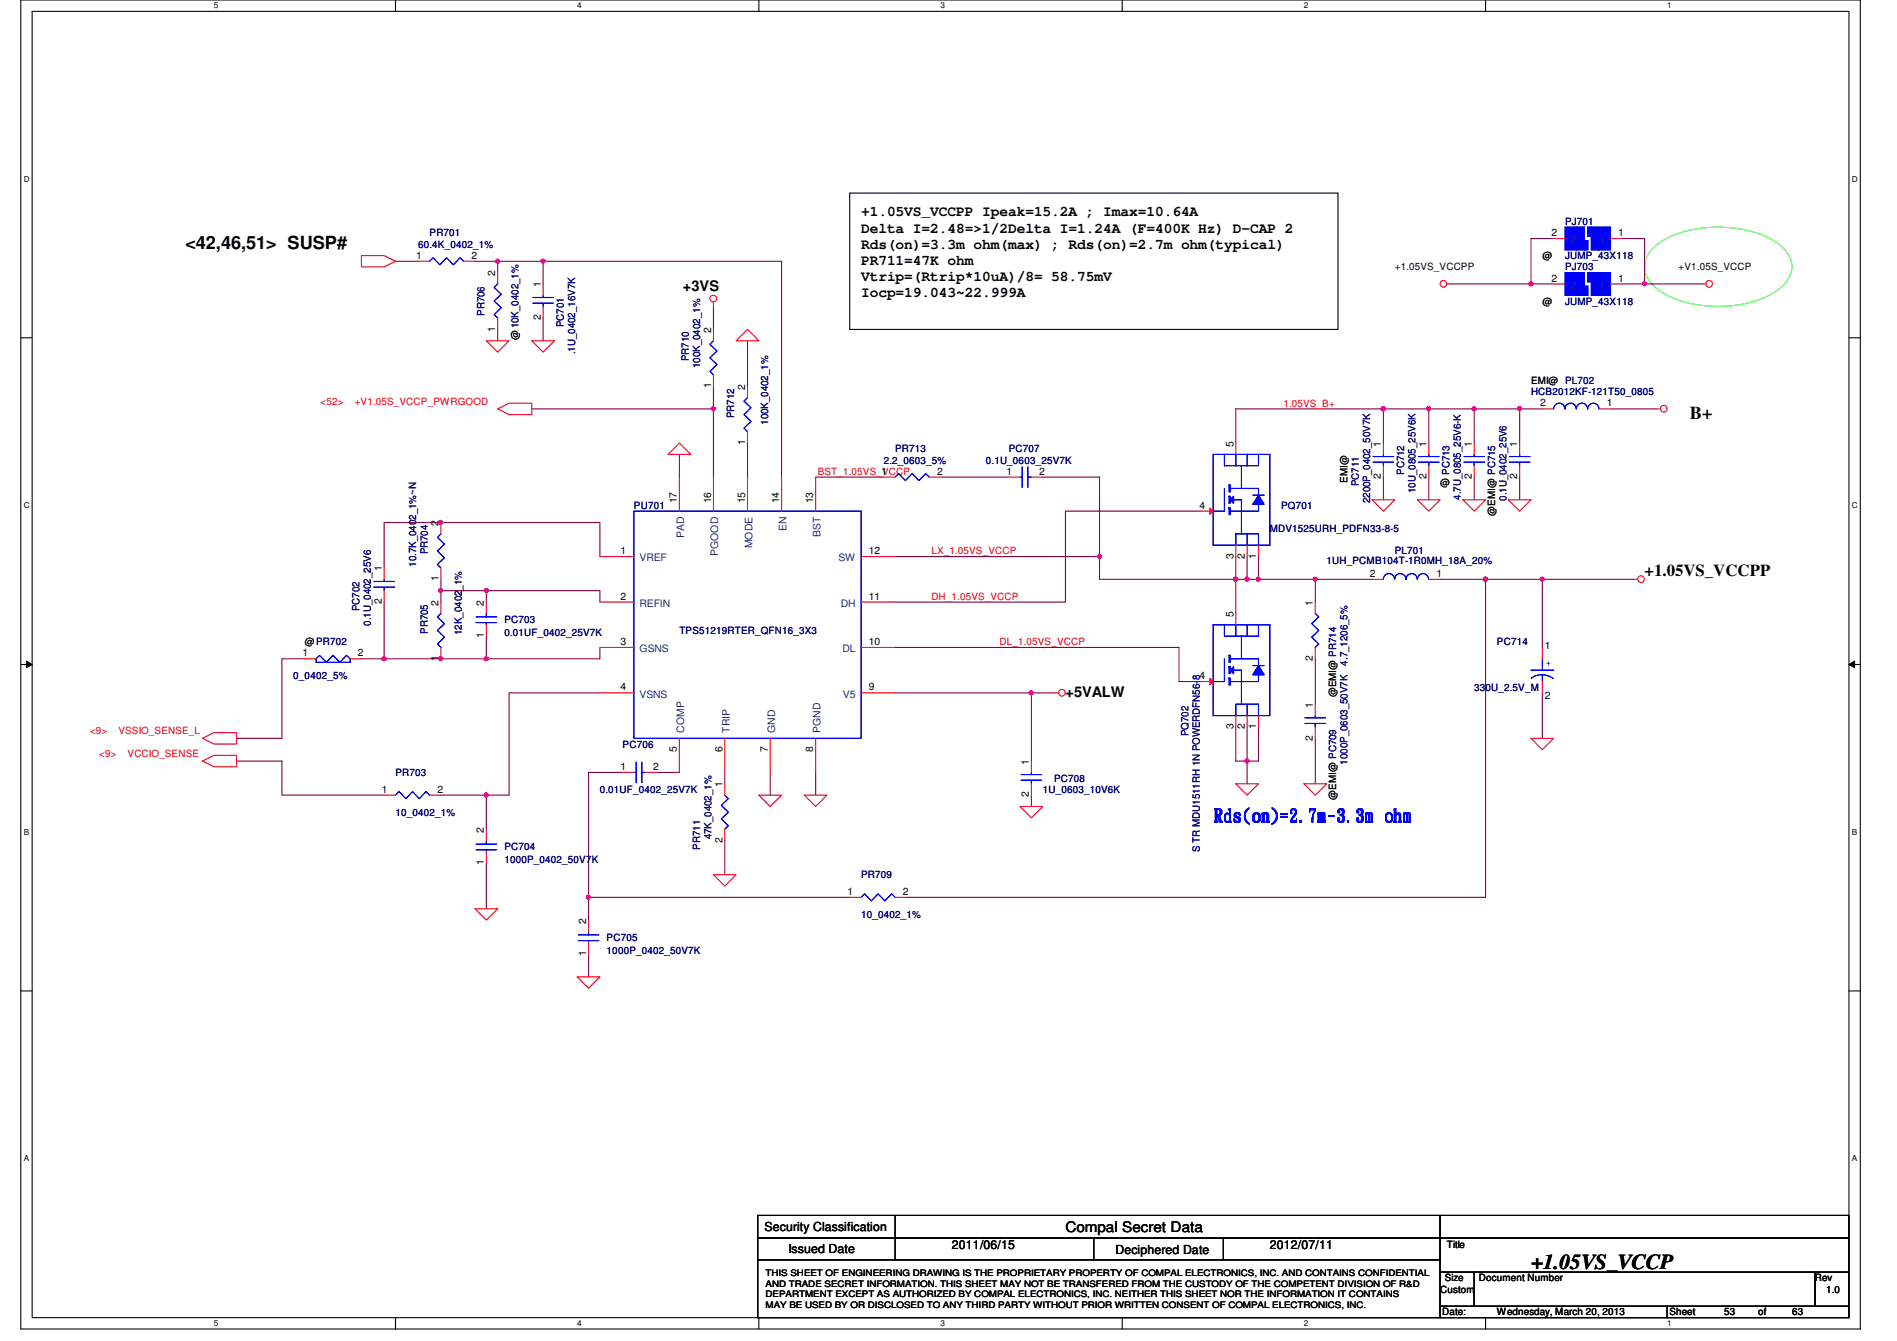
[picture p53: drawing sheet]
<svg xmlns="http://www.w3.org/2000/svg" width="297mm" height="210mm" viewBox="0 0 297 210" stroke-linecap="round" stroke-linejoin="round" font-family="sans-serif">
<defs><g id="words">
<text font-size="3.3" x="239.7" y="198.6">+1.05VS_VCCP</text>
<g font-size="2.8">
<text x="29" y="38.9">&lt;42,46,51&gt; SUSP#</text>
<text x="264.6" y="65.5">B+</text>
</g>
<text font-size="2.8" fill="#00f" x="190" y="128.5">Rds(on)=2.7m-3.3m ohm</text>
<text font-size="2.6" x="257.5" y="90.2">+1.05VS_VCCPP</text>
<g font-size="2.3">
<text x="134.8" y="33.9">+1.05VS_VCCPP Ipeak=15.2A ; Imax=10.64A</text>
<text x="134.8" y="36.4">Delta I=2.48=&gt;1/2Delta I=1.24A (F=400K Hz) D-CAP 2</text>
<text x="134.8" y="38.9">Rds(on)=3.3m ohm(max) ; Rds(on)=2.7m ohm(typical)</text>
<text x="134.8" y="41.5">PR711=47K ohm</text>
<text x="106.9" y="45.5">+3VS</text>
<text x="134.8" y="44">Vtrip=(Rtrip*10uA)/8= 58.75mV</text>
<text x="134.8" y="46.6">Iocp=19.043~22.999A</text>
<text x="166.8" y="109.1">+5VALW</text>
<text x="166.8" y="192.9">Compal Secret Data</text>
</g>
<g font-size="1.9">
<text x="119.7" y="192.7">Security Classification</text>
<text x="123.4" y="196.1">Issued Date</text>
<text x="149.1" y="195.6">2011/06/15</text>
<text x="174.7" y="196.3">Deciphered Date</text>
<text x="198.8" y="195.6">2012/07/11</text>
</g>
<g font-size="1.6" fill="#000080">
<text x="245.1" y="35.2">PJ701</text>
<text x="65.5" y="38.8">60.4K_0402_1%</text>
<text x="67.3" y="37">PR701</text>
<text x="245.1" y="40.6">JUMP_43X118</text>
<text x="245.1" y="42.3">PJ703</text>
<text x="245.1" y="47.7">JUMP_43X118</text>
<text x="75.9" y="49.4" transform="rotate(-90 75.9 49.4)">PR706</text>
<text x="88.3" y="51.2" transform="rotate(-90 88.3 51.2)">PC701</text>
<text x="90.1" y="55.5" transform="rotate(-90 90.1 55.5)">.1U_0402_16V7K</text>
<text x="107.9" y="56.6" transform="rotate(-90 107.9 56.6)">PR710</text>
<text x="109.6" y="57.6" transform="rotate(-90 109.6 57.6)">100K_0402_1%</text>
<text x="115" y="65.4" transform="rotate(-90 115 65.4)">PR712</text>
<text x="239.7" y="61.9">HCB2012KF-121T50_0805</text>
<text x="120.3" y="66.5" transform="rotate(-90 120.3 66.5)">100K_0402_1%</text>
<text x="140.2" y="70.8">PR713</text>
<text x="157.9" y="70.8">PC707</text>
<text x="138.4" y="72.6">2.2_0603_5%</text>
<text x="154.4" y="72.6">0.1U_0603_25V7K</text>
<text x="212.8" y="76.1" transform="rotate(-90 212.8 76.1)">PC711</text>
<text x="219.9" y="74.3" transform="rotate(-90 219.9 74.3)">PC712</text>
<text x="221.7" y="77.2" transform="rotate(-90 221.7 77.2)">10U_0805_25V6K</text>
<text x="227" y="74.3" transform="rotate(-90 227 74.3)">PC713</text>
<text x="99.3" y="79.7">PU701</text>
<text x="198.8" y="83.2">MDV1525URH_PDFN33-8-5</text>
<text x="200.6" y="79.7">PQ701</text>
<text x="214.5" y="78.8" transform="rotate(-90 214.5 78.8)">2200P_0402_50V7K</text>
<text x="228.8" y="78.2" transform="rotate(-90 228.8 78.2)">4.7U_0805_25V6-K</text>
<text x="235.9" y="78.4" transform="rotate(-90 235.9 78.4)">0.1U_0402_25V6</text>
<text x="65.2" y="88.7" transform="rotate(-90 65.2 88.7)">10.7K_0402_1%~N</text>
<text x="67" y="86.8" transform="rotate(-90 67 86.8)">PR704</text>
<text x="207.7" y="88.2">1UH_PCMB104T-1R0MH_18A_20%</text>
<text x="218.4" y="86.8">PL701</text>
<text x="56.3" y="95.7" transform="rotate(-90 56.3 95.7)">PC702</text>
<text x="58.1" y="98" transform="rotate(-90 58.1 98)">0.1U_0402_25V6</text>
<text x="67" y="99.2" transform="rotate(-90 67 99.2)">PR705</text>
<text x="72.3" y="99.4" transform="rotate(-90 72.3 99.4)">12K_0402_1%</text>
<text x="79" y="97.5">PC703</text>
<text x="79" y="99.6">0.01UF_0402_25V7K</text>
<text x="106.4" y="99.2">TPS51219RTER_QFN16_3X3</text>
<text x="234.4" y="101">PC714</text>
<text x="45.9" y="106.3">0_0402_5%</text>
<text x="211" y="104.2" transform="rotate(-90 211 104.2)">4.7_1206_5%</text>
<text x="230.8" y="108.1">330U_2.5V_M</text>
<text x="97.5" y="117">PC706</text>
<text x="186.1" y="115.2" transform="rotate(-90 186.1 115.2)">PQ702</text>
<text x="211" y="119.7" transform="rotate(-90 211 119.7)">1000P_0603_50V7K</text>
<text x="61.9" y="121.5">PR703</text>
<text x="93.9" y="124.1">0.01UF_0402_25V7K</text>
<text x="163.3" y="124.1">1U_0603_10V6K</text>
<text x="165.1" y="122.3">PC708</text>
<text x="61.9" y="127.7">10_0402_1%</text>
<text x="111.4" y="131.4" transform="rotate(-90 111.4 131.4)">47K_0402_1%</text>
<text x="79" y="133">PC704</text>
<text x="79" y="135.1">1000P_0402_50V7K</text>
<text x="109.6" y="133" transform="rotate(-90 109.6 133)">PR711</text>
<text x="134.8" y="137.5">PR709</text>
<text x="187.9" y="133.3" transform="rotate(-90 187.9 133.3)">S TR MDU1511RH 1N POWERDFN56-8</text>
<text x="134.8" y="143.7">10_0402_1%</text>
<text x="95" y="147.2">PC705</text>
<text x="95" y="149.4">1000P_0402_50V7K</text>
</g>
<g font-size="1.6">
<text x="65.1" y="40.5">1</text>
<text x="73.8" y="40.5">2</text>
<text x="241.5" y="40.6">@</text>
<text x="242.9" y="37">2</text>
<text x="253.4" y="37">1</text>
<text x="77.6" y="43.2" transform="rotate(-90 77.6 43.2)">2</text>
<text x="84.7" y="45" transform="rotate(-90 84.7 45)">1</text>
<text x="218.4" y="42.3">+1.05VS_VCCPP</text>
<text x="241.5" y="47.7">@</text>
<text x="242.9" y="44.1">2</text>
<text x="253.4" y="44.1">1</text>
<text x="262.8" y="42.3">+V1.05S_VCCP</text>
<text x="77.6" y="51.9" transform="rotate(-90 77.6 51.9)">1</text>
<text x="81.2" y="53.2" transform="rotate(-90 81.2 53.2)">@10K_0402_1%</text>
<text x="84.7" y="50.1" transform="rotate(-90 84.7 50.1)">2</text>
<text x="111.3" y="52.1" transform="rotate(-90 111.3 52.1)">2</text>
<text x="111.3" y="60.8" transform="rotate(-90 111.3 60.8)">1</text>
<text x="116.7" y="61" transform="rotate(-90 116.7 61)">2</text>
<text x="239.7" y="60.1">EMI@ PL702</text>
<text x="241.2" y="63.6">2</text>
<text x="251.6" y="63.6">1</text>
<text x="116.7" y="69.7" transform="rotate(-90 116.7 69.7)">1</text>
<text x="193.1" y="69.9" transform="rotate(-90 193.1 69.9)">5</text>
<text x="216.2" y="69.9" transform="rotate(-90 216.2 69.9)">1</text>
<text x="223.3" y="69.9" transform="rotate(-90 223.3 69.9)">1</text>
<text x="230.5" y="69.9" transform="rotate(-90 230.5 69.9)">1</text>
<text x="237.6" y="69.9" transform="rotate(-90 237.6 69.9)">1</text>
<text x="138" y="74.3">1</text>
<text x="146.7" y="74.3">2</text>
<text x="157.6" y="74.3">1</text>
<text x="162.7" y="74.3">2</text>
<text x="211" y="75.6" transform="rotate(-90 211 75.6)">EMI@</text>
<text x="216.2" y="75" transform="rotate(-90 216.2 75)">2</text>
<text x="223.3" y="75" transform="rotate(-90 223.3 75)">2</text>
<text x="225.5" y="76.1">@</text>
<text x="230.5" y="75" transform="rotate(-90 230.5 75)">2</text>
<text x="237.6" y="75" transform="rotate(-90 237.6 75)">2</text>
<text x="68.7" y="82.3" transform="rotate(-90 68.7 82.3)">2</text>
<text x="106" y="78.8" transform="rotate(-90 106 78.8)">17</text>
<text x="111.3" y="78.8" transform="rotate(-90 111.3 78.8)">16</text>
<text x="116.7" y="78.8" transform="rotate(-90 116.7 78.8)">15</text>
<text x="122" y="78.8" transform="rotate(-90 122 78.8)">14</text>
<text x="127.3" y="78.8" transform="rotate(-90 127.3 78.8)">13</text>
<text x="187.8" y="79.6">4</text>
<text x="234.1" y="80.7" transform="rotate(-90 234.1 80.7)">@EMI@ PC715</text>
<text x="59.8" y="89.5" transform="rotate(-90 59.8 89.5)">1</text>
<text x="97.2" y="86.7">1</text>
<text x="136.1" y="86.7">12</text>
<text x="193.1" y="87.5" transform="rotate(-90 193.1 87.5)">3</text>
<text x="194.9" y="87.5" transform="rotate(-90 194.9 87.5)">2</text>
<text x="196.7" y="87.5" transform="rotate(-90 196.7 87.5)">1</text>
<text x="59.8" y="94.6" transform="rotate(-90 59.8 94.6)">2</text>
<text x="68.7" y="94.8" transform="rotate(-90 68.7 94.8)">2</text>
<text x="68.7" y="91" transform="rotate(-90 68.7 91)">1</text>
<text x="75.8" y="94.8" transform="rotate(-90 75.8 94.8)">2</text>
<text x="97.2" y="93.9">2</text>
<text x="136.1" y="93.9">11</text>
<text x="205.6" y="94.8" transform="rotate(-90 205.6 94.8)">1</text>
<text x="214.5" y="90.3">2</text>
<text x="225" y="90.3">1</text>
<text x="47.7" y="101">@PR702</text>
<text x="75.8" y="99.9" transform="rotate(-90 75.8 99.9)">1</text>
<text x="97.2" y="101">3</text>
<text x="136.1" y="101">10</text>
<text x="193.1" y="96.6" transform="rotate(-90 193.1 96.6)">5</text>
<text x="241.9" y="101.5">1</text>
<text x="47.4" y="102.7">1</text>
<text x="56" y="102.7">2</text>
<text x="68.7" y="103.5" transform="rotate(-90 68.7 103.5)">1</text>
<text x="187.8" y="106.3">4</text>
<text x="205.6" y="103.5" transform="rotate(-90 205.6 103.5)">2</text>
<text x="97.2" y="108.1">4</text>
<text x="136.1" y="108.1">9</text>
<text x="205.6" y="110.8" transform="rotate(-90 205.6 110.8)">1</text>
<text x="209.2" y="109.2" transform="rotate(-90 209.2 109.2)">@EMI@ PR714</text>
<text x="241.9" y="109.3">2</text>
<text x="106" y="117.7" transform="rotate(-90 106 117.7)">5</text>
<text x="113.1" y="117.7" transform="rotate(-90 113.1 117.7)">6</text>
<text x="120.2" y="117.7" transform="rotate(-90 120.2 117.7)">7</text>
<text x="127.3" y="117.7" transform="rotate(-90 127.3 117.7)">8</text>
<text x="161.1" y="119.7" transform="rotate(-90 161.1 119.7)">1</text>
<text x="193.1" y="114.1" transform="rotate(-90 193.1 114.1)">3</text>
<text x="194.9" y="114.1" transform="rotate(-90 194.9 114.1)">2</text>
<text x="196.7" y="114.1" transform="rotate(-90 196.7 114.1)">1</text>
<text x="205.6" y="115.9" transform="rotate(-90 205.6 115.9)">2</text>
<text x="59.8" y="124.1">1</text>
<text x="68.5" y="124.1">2</text>
<text x="97.2" y="120.5">1</text>
<text x="102.3" y="120.5">2</text>
<text x="113.1" y="123.2" transform="rotate(-90 113.1 123.2)">1</text>
<text x="161.1" y="124.8" transform="rotate(-90 161.1 124.8)">2</text>
<text x="209.2" y="125.2" transform="rotate(-90 209.2 125.2)">@EMI@ PC709</text>
<text x="75.8" y="130.3" transform="rotate(-90 75.8 130.3)">2</text>
<text x="113.1" y="131.9" transform="rotate(-90 113.1 131.9)">2</text>
<text x="75.8" y="135.5" transform="rotate(-90 75.8 135.5)">1</text>
<text x="132.7" y="140.1">1</text>
<text x="141.4" y="140.1">2</text>
<text x="91.8" y="149.7" transform="rotate(-90 91.8 149.7)">1</text>
<text x="91.8" y="144.6" transform="rotate(-90 91.8 144.6)">2</text>
<text x="226.6" y="195.4">Title</text>
<text x="225.5" y="202.4">Custom</text>
<text x="226.2" y="200.6">Size</text>
<text x="231.6" y="200.6">Document Number</text>
<text x="284.2" y="200.6">Rev</text>
<text x="286" y="202.4">1.0</text>
<text x="225.8" y="205.9">Date:</text>
<text x="234.4" y="205.9">Wednesday, March 20, 2013</text>
<text x="261.4" y="205.9">Sheet</text>
<text x="270" y="205.9">53</text>
<text x="275.3" y="205.9">of</text>
<text x="280.6" y="205.9">63</text>
</g>
<g font-size="1.6" fill="#004080">
<text x="246" y="38.1">2</text>
<text x="250.4" y="38.1">1</text>
<text x="246" y="45.2">2</text>
<text x="250.4" y="45.2">1</text>
<text x="123.1" y="83.2" transform="rotate(-90 123.1 83.2)">EN</text>
<text x="100.2" y="87.8">VREF</text>
<text x="107.1" y="84.3" transform="rotate(-90 107.1 84.3)">PAD</text>
<text x="112.5" y="87" transform="rotate(-90 112.5 87)">PGOOD</text>
<text x="117.8" y="85.8" transform="rotate(-90 117.8 85.8)">MODE</text>
<text x="128.5" y="84.1" transform="rotate(-90 128.5 84.1)">BST</text>
<text x="131.3" y="87.8">SW</text>
<text x="100.2" y="95">REFIN</text>
<text x="131.7" y="95">DH</text>
<text x="100.2" y="102.1">GSNS</text>
<text x="131.9" y="102.1">DL</text>
<text x="100.2" y="109.2">VSNS</text>
<text x="132" y="109.2">V5</text>
<text x="107.1" y="114.7" transform="rotate(-90 107.1 114.7)">COMP</text>
<text x="114.3" y="114.7" transform="rotate(-90 114.3 114.7)">TRIP</text>
<text x="121.4" y="114.7" transform="rotate(-90 121.4 114.7)">GND</text>
<text x="128.5" y="114.7" transform="rotate(-90 128.5 114.7)">PGND</text>
</g>
<g font-size="1.6" fill="#f00">
<text x="50.2" y="63.3">&lt;52&gt;</text>
<text x="55.5" y="63.3">+V1.05S_VCCP_PWRGOOD</text>
<text x="201" y="63.7">1.05VS_B+</text>
<text x="128.1" y="74.3">BST_1.05VS_VCCP</text>
<text x="145.8" y="86.8">LX_1.05VS_VCCP</text>
<text x="145.8" y="93.9">DH_1.05VS_VCCP</text>
<text x="156.5" y="101">DL_1.05VS_VCCP</text>
<text x="14.1" y="114.9">&lt;9&gt;</text>
<text x="15.5" y="118.4">&lt;9&gt;</text>
<text x="18.5" y="114.9">VSSIO_SENSE_L</text>
<text x="20" y="118.4">VCCIO_SENSE</text>
</g>
<text font-size="1.6" fill="#00f" x="242.1" y="104.2">+</text>
<g font-size="1.4">
<text x="119.9" y="199.7">THIS SHEET OF ENGINEERING DRAWING IS THE PROPRIETARY PROPERTY OF COMPAL ELECTRONICS, INC. AND CONTAINS CONFIDENTIAL</text>
<text x="119.9" y="201.4">AND TRADE SECRET INFORMATION. THIS SHEET MAY NOT BE TRANSFERED FROM THE CUSTODY OF THE COMPETENT DIVISION OF R&amp;D</text>
<text x="119.9" y="203">DEPARTMENT EXCEPT AS AUTHORIZED BY COMPAL ELECTRONICS, INC. NEITHER THIS SHEET NOR THE INFORMATION IT CONTAINS</text>
<text x="119.9" y="204.7">MAY BE USED BY OR DISCLOSED TO ANY THIRD PARTY WITHOUT PRIOR WRITTEN CONSENT OF COMPAL ELECTRONICS, INC.</text>
</g>
<g font-size="1.3">
<text x="33.5" y="1.3">5</text>
<text x="90.4" y="1.3">4</text>
<text x="147.3" y="1.3">3</text>
<text x="204.2" y="1.3">2</text>
<text x="261.1" y="1.3">1</text>
<text x="3.7" y="28.4">D</text>
<text x="290" y="28.4">D</text>
<text x="3.7" y="79.5">C</text>
<text x="290" y="79.5">C</text>
<text x="3.7" y="130.7">B</text>
<text x="290" y="130.7">B</text>
<text x="3.7" y="181.8">A</text>
<text x="290" y="181.8">A</text>
<text x="33.5" y="207.6">5</text>
<text x="90.4" y="207.6">4</text>
<text x="147.3" y="207.6">3</text>
<text x="204.2" y="207.6">2</text>
<text x="261.1" y="207.6">1</text>
</g>
</g></defs>
<path d="M3.3 0h288v208h-288zM5 1.8h284.5v204.4h-284.5z" fill="none" stroke="#000" stroke-width=".17"/>
<g fill="#fff">
<path d="M33.5 .2h.7v1.4h-.7z"/>
<path d="M33.5 206.4h.7v1.4h-.7z"/>
</g>
<path d="M61.9 0v1.8M61.9 206.2v1.8" fill="none" stroke="#000" stroke-width=".17"/>
<g fill="#fff">
<path d="M90.4 .2h.7v1.4h-.7z"/>
<path d="M90.4 206.4h.7v1.4h-.7z"/>
</g>
<path d="M118.8 0v1.8M118.8 206.2v1.8" fill="none" stroke="#000" stroke-width=".17"/>
<g fill="#fff">
<path d="M147.3 .2h.7v1.4h-.7z"/>
<path d="M147.3 206.4h.7v1.4h-.7z"/>
</g>
<path d="M175.7 0v1.8M175.7 206.2v1.8" fill="none" stroke="#000" stroke-width=".17"/>
<g fill="#fff">
<path d="M204.2 .2h.6v1.4h-.6z"/>
<path d="M204.2 206.4h.6v1.4h-.6z"/>
</g>
<path d="M232.6 0v1.8M232.6 206.2v1.8" fill="none" stroke="#000" stroke-width=".17"/>
<g fill="#fff">
<path d="M261.1 .2h.6v1.4h-.6z"/>
<path d="M261.1 206.4h.6v1.4h-.6z"/>
<path d="M3.7 27.3h.9v1.4h-.9z"/>
<path d="M290 27.3h.9v1.4h-.9z"/>
<path d="M3.7 78.4h.9v1.4h-.9z"/>
<path d="M290 78.4h.9v1.4h-.9z"/>
</g>
<path d="M3.3 52.9h1.7M289.5 52.9h1.8" fill="none" stroke="#000" stroke-width=".17"/>
<g fill="#fff">
<path d="M3.7 129.5h.8v1.4h-.8z"/>
<path d="M290 129.5h.8v1.4h-.8z"/>
</g>
<path d="M3.3 104h1.7M289.5 104h1.8" fill="none" stroke="#000" stroke-width=".17"/>
<path d="M4.1 103.5l.9 .5-.9 .5zM289.5 104l.9-.5v1z" fill="#000"/>
<path d="M4.1 103.5l.9 .5-.9 .5zM289.5 104l.9-.5v1z" fill="none" stroke="#000" stroke-width=".16"/>
<g fill="#fff">
<path d="M3.7 180.6h.8v1.4h-.8z"/>
<path d="M290 180.6h.8v1.4h-.8z"/>
</g>
<path d="M133 30.2h76.5v21.4h-76.5zM3.3 155.1h1.7M289.5 155.1h1.8" fill="none" stroke="#000" stroke-width=".17"/>
<path d="M259.1 38.6a15.2 15.2 0 0 1 9.9-3 15.3 15.3 0 0 1 10 3 3.9 3.9 0 0 1 0 6.3 15.2 15.2 0 0 1-10 3.1 15.2 15.2 0 0 1-9.9-3.1 3.9 3.9 0 0 1 0-6.3z" fill="none" stroke="#0f0" stroke-width=".17"/>
<path d="M230.8 64h7.2v5.3M238 74.7v3.5M166.8 80h21.4" fill="none" stroke="#800040" stroke-width=".17"/>
<circle cx="230.8" cy="64" r=".32" fill="#f0f"/>
<circle cx="230.8" cy="64" r=".32" fill="none" stroke="#f0f" stroke-width=".17"/>
<path d="M223.7 64h7.1v5.3M230.8 74.7v3.5" fill="none" stroke="#800040" stroke-width=".17"/>
<circle cx="223.7" cy="64" r=".32" fill="#f0f"/>
<circle cx="223.7" cy="64" r=".32" fill="none" stroke="#f0f" stroke-width=".17"/>
<path d="M254 37.3h3.5v7.1" fill="none" stroke="#800040" stroke-width=".17"/>
<circle cx="257.5" cy="44.4" r=".32" fill="#f0f"/>
<circle cx="257.5" cy="44.4" r=".32" fill="none" stroke="#f0f" stroke-width=".17"/>
<path d="M243.3 37.3h-3.6v7.1" fill="none" stroke="#800040" stroke-width=".17"/>
<circle cx="239.7" cy="44.4" r=".32" fill="#f0f"/>
<circle cx="239.7" cy="44.4" r=".32" fill="none" stroke="#f0f" stroke-width=".17"/>
<path d="M227.3 44.4h16M254 44.4h12.4M83.3 64h28.4M141.9 140.5h90.7" fill="none" stroke="#800040" stroke-width=".17"/>
<circle cx="111.7" cy="64" r=".32" fill="#f0f"/>
<circle cx="111.7" cy="64" r=".32" fill="none" stroke="#f0f" stroke-width=".17"/>
<g fill="none" stroke="#800040" stroke-width=".17">
<path d="M111.7 60.5v3.5M117 69.3v5.4M147.3 74.7h10.6M172.2 74.7v12.4h-32M93.9 81.8v5.3M93.9 92.5v1.7M166.8 80v14.2M241.5 90.7v10.6M44.1 119.1v5.4h16.1M47.7 103.1h-3.6v12.5M56.6 103.1h3.6M93.9 101.3v1.8"/>
<path d="M184.6 106.7h3.6M195.3 119.1v3.6M241.5 108.5v7.1M92.2 120.9v19.6h40.8M113.5 120.9v1.8M161.5 124.5v1.7M92.2 149.4v3.5"/>
</g>
<circle cx="172.1" cy="87.1" r=".32" fill="#f0f"/>
<circle cx="172.1" cy="87.1" r=".32" fill="none" stroke="#f0f" stroke-width=".17"/>
<path d="M223.7 64v5.3M238 64h3.5M252.2 64h7.1M140.2 94.2h26.6M161.5 108.5v10.6" fill="none" stroke="#800040" stroke-width=".17"/>
<circle cx="237.9" cy="64" r=".32" fill="#f0f"/>
<circle cx="237.9" cy="64" r=".32" fill="none" stroke="#f0f" stroke-width=".17"/>
<path d="M225.5 90.7h7.1M140.2 108.5h21.3" fill="none" stroke="#800040" stroke-width=".17"/>
<circle cx="161.5" cy="108.4" r=".32" fill="#f0f"/>
<circle cx="161.5" cy="108.4" r=".32" fill="none" stroke="#f0f" stroke-width=".17"/>
<path d="M232.6 90.7v49.8M140.2 101.3h44.4" fill="none" stroke="#800040" stroke-width=".17"/>
<circle cx="232.6" cy="90.7" r=".32" fill="#f0f"/>
<circle cx="232.6" cy="90.7" r=".32" fill="none" stroke="#f0f" stroke-width=".17"/>
<path d="M111.7 64v10.7M216.6 64h7.1M223.7 74.7v3.5" fill="none" stroke="#800040" stroke-width=".17"/>
<circle cx="216.6" cy="64" r=".32" fill="#f0f"/>
<circle cx="216.6" cy="64" r=".32" fill="none" stroke="#f0f" stroke-width=".17"/>
<path d="M117 53.3v7.2M195.3 90.7h1.8" fill="none" stroke="#800040" stroke-width=".17"/>
<circle cx="197" cy="90.7" r=".32" fill="#f0f"/>
<circle cx="197" cy="90.7" r=".32" fill="none" stroke="#f0f" stroke-width=".17"/>
<circle cx="195.3" cy="90.7" r=".32" fill="#f0f"/>
<circle cx="195.3" cy="90.7" r=".32" fill="none" stroke="#f0f" stroke-width=".17"/>
<path d="M92.2 140.5v3.5" fill="none" stroke="#800040" stroke-width=".17"/>
<circle cx="92.1" cy="140.4" r=".32" fill="#f0f"/>
<circle cx="92.1" cy="140.4" r=".32" fill="none" stroke="#f0f" stroke-width=".17"/>
<path d="M193.5 64h23.1M69 81.8h24.9M161.5 108.5h3.6M193.5 113.8v5.3M92.2 120.9h5.3M102.8 120.9h3.6" fill="none" stroke="#800040" stroke-width=".17"/>
<circle cx="69" cy="81.8" r=".32" fill="#f0f"/>
<circle cx="69" cy="81.8" r=".32" fill="none" stroke="#f0f" stroke-width=".17"/>
<path d="M69 92.5v1.7M76.2 92.5h17.7" fill="none" stroke="#800040" stroke-width=".17"/>
<circle cx="69" cy="92.4" r=".32" fill="#f0f"/>
<circle cx="69" cy="92.4" r=".32" fill="none" stroke="#f0f" stroke-width=".17"/>
<path d="M61.9 40.9h3.6M77.9 40.9h7.1v3.5" fill="none" stroke="#800040" stroke-width=".17"/>
<circle cx="77.9" cy="40.9" r=".32" fill="#f0f"/>
<circle cx="77.9" cy="40.9" r=".32" fill="none" stroke="#f0f" stroke-width=".17"/>
<path d="M85 40.9h37.4M85 49.8v3.5M113.5 131.6v5.3" fill="none" stroke="#800040" stroke-width=".17"/>
<circle cx="85" cy="40.9" r=".32" fill="#f0f"/>
<circle cx="85" cy="40.9" r=".32" fill="none" stroke="#f0f" stroke-width=".17"/>
<path d="M74.4 40.9h3.5v1.8M77.9 51.6v1.7M60.2 81.8v7.1M60.2 94.2v8.9M197.1 113.8v5.3" fill="none" stroke="#800040" stroke-width=".17"/>
<circle cx="60.1" cy="103.1" r=".32" fill="#f0f"/>
<circle cx="60.1" cy="103.1" r=".32" fill="none" stroke="#f0f" stroke-width=".17"/>
<path d="M106.4 71.1v3.6M172.2 90.7h21.3M60.2 103.1h8.8M195.3 113.8v5.3M120.6 120.9v3.6M127.7 120.9v3.6" fill="none" stroke="#800040" stroke-width=".17"/>
<circle cx="195.3" cy="119.1" r=".32" fill="#f0f"/>
<circle cx="195.3" cy="119.1" r=".32" fill="none" stroke="#f0f" stroke-width=".17"/>
<path d="M163.3 74.7h8.9M232.6 90.7h8.9M195.3 119.1h1.8" fill="none" stroke="#800040" stroke-width=".17"/>
<circle cx="232.6" cy="90.7" r=".32" fill="#f0f"/>
<circle cx="232.6" cy="90.7" r=".32" fill="none" stroke="#f0f" stroke-width=".17"/>
<path d="M111.7 48v3.6M122.4 40.9v33.8M127.7 74.7h10.7M60.2 81.8h8.8M172.2 87.1v3.6M241.5 90.7h14.2M184.6 101.3v5.4M205.9 115.6v7.1" fill="none" stroke="#800040" stroke-width=".17"/>
<circle cx="241.5" cy="90.7" r=".32" fill="#f0f"/>
<circle cx="241.5" cy="90.7" r=".32" fill="none" stroke="#f0f" stroke-width=".17"/>
<path d="M193.5 64v5.3M197.1 90.7h8.8M37 119.1h7.1M76.2 124.5h3.5" fill="none" stroke="#800040" stroke-width=".17"/>
<circle cx="205.9" cy="90.7" r=".32" fill="#f0f"/>
<circle cx="205.9" cy="90.7" r=".32" fill="none" stroke="#f0f" stroke-width=".17"/>
<path d="M216.6 64v5.3M79.7 108.5h14.2" fill="none" stroke="#800040" stroke-width=".17"/>
<circle cx="216.6" cy="64" r=".32" fill="#f0f"/>
<circle cx="216.6" cy="64" r=".32" fill="none" stroke="#f0f" stroke-width=".17"/>
<path d="M216.6 74.7v3.5M205.9 90.7v3.5M205.9 103.1v7.1M76.2 135.1v7.1M76.2 124.5v5.3" fill="none" stroke="#800040" stroke-width=".17"/>
<circle cx="76.1" cy="124.4" r=".32" fill="#f0f"/>
<circle cx="76.1" cy="124.4" r=".32" fill="none" stroke="#f0f" stroke-width=".17"/>
<path d="M193.5 87.1v8.9M69 124.5h7.2" fill="none" stroke="#800040" stroke-width=".17"/>
<circle cx="193.5" cy="90.7" r=".32" fill="#f0f"/>
<circle cx="193.5" cy="90.7" r=".32" fill="none" stroke="#f0f" stroke-width=".17"/>
<path d="M193.5 90.7h1.8M76.2 103.1h17.7M193.5 119.1h1.8" fill="none" stroke="#800040" stroke-width=".17"/>
<circle cx="193.5" cy="90.7" r=".32" fill="#f0f"/>
<circle cx="193.5" cy="90.7" r=".32" fill="none" stroke="#f0f" stroke-width=".17"/>
<path d="M76.2 99.6v3.5" fill="none" stroke="#800040" stroke-width=".17"/>
<circle cx="76.1" cy="103.1" r=".32" fill="#f0f"/>
<circle cx="76.1" cy="103.1" r=".32" fill="none" stroke="#f0f" stroke-width=".17"/>
<path d="M69 90.7v1.8M195.3 87.1v3.6M197.1 87.1v3.6M69 103.1h7.2" fill="none" stroke="#800040" stroke-width=".17"/>
<circle cx="69" cy="103.1" r=".32" fill="#f0f"/>
<circle cx="69" cy="103.1" r=".32" fill="none" stroke="#f0f" stroke-width=".17"/>
<path d="M76.2 92.5v1.7" fill="none" stroke="#800040" stroke-width=".17"/>
<circle cx="76.1" cy="92.4" r=".32" fill="#f0f"/>
<circle cx="76.1" cy="92.4" r=".32" fill="none" stroke="#f0f" stroke-width=".17"/>
<path d="M69 92.5h7.2M205.9 90.7h8.9M37 115.6h7.1M79.7 108.5v16" fill="none" stroke="#800040" stroke-width=".17"/>
<g fill="none" stroke="#f00" stroke-width=".17">
<path d="M56.6 40h3.6l1.7 .9-1.7 .9h-3.6zM76.2 53.3h3.5l-1.8 1.8zM83.3 53.3h3.5l-1.8 1.8zM111.7 47.3v.7M115.3 53.3l1.7-1.7 1.8 1.7zM226.6 44.4h.7M266.4 44.4h.7M77.9 64l1.8-.9h3.6v1.8h-3.6zM104.6 71.1l1.8-1.8 1.8 1.8zM117 67.6v1.7M117 60.5v1.7M157.9 74.7h1.8"/>
<path d="M161.5 74.7h1.8M214.8 78.2h3.6l-1.8 1.8zM221.9 78.2h3.6l-1.8 1.8zM229.1 78.2h3.5l-1.8 1.8zM236.2 78.2h3.5l-1.7 1.8zM259.3 64h.7M255.7 90.7h.8M31.7 119.1l1.8-.9h3.5v1.8h-3.5zM31.7 115.6l1.8-.9h3.5v1.8h-3.5zM165.1 108.5h.7M239.7 115.6h3.6l-1.8 1.7zM97.5 120.9h1.8"/>
<path d="M101 120.9h1.8M111.7 136.9h3.6l-1.8 1.8zM118.8 124.5h3.6l-1.8 1.7zM125.9 124.5h3.6l-1.8 1.7zM159.7 126.2h3.6l-1.8 1.8zM193.5 122.7h3.6l-1.8 1.8zM204.2 122.7h3.5l-1.8 1.8zM74.4 142.2h3.5l-1.7 1.8zM90.4 152.9h3.5l-1.7 1.8zM92.2 147.6v1.8M92.2 144v1.8"/>
<circle cx="111.7" cy="46.7" r=".52"/>
<circle cx="226" cy="44.4" r=".52"/>
<circle cx="267.6" cy="44.4" r=".52"/>
<circle cx="260.5" cy="64" r=".52"/>
<circle cx="256.9" cy="90.7" r=".52"/>
<circle cx="166.3" cy="108.4" r=".52"/>
</g>
<g fill="none" stroke="#000" stroke-width=".17">
<path d="M118.7 190.2h106.8v3.6h-106.8zM118.7 193.8h106.8v3.4h-106.8zM118.7 197.2h106.8v9h-106.8zM140.2 190.2v7M171.3 193.8v3.4M191.6 193.8v3.4M225.5 190.2h64v3.6h-64zM225.5 193.8h64v5.3h-64zM225.5 199.1h5.3v5.4h-5.3zM230.8 199.1h53.4v5.4h-53.4zM284.2 199.1h5.3v5.4h-5.3zM225.5 204.5h35.6v1.7h-35.6z"/>
<path d="M261.1 204.5h28.4v1.7h-28.4z"/>
</g>
<g fill="none" stroke="#00f" stroke-width=".17">
<path d="M117 62.2l-.5 .6 1.1 1-1.1 1.1 1.1 1.1-1.1 1 .5 .6M159.7 74.7h.4M160.1 73.1v3.2M160.9 74.7h.6M160.9 73.1v3.2M191.7 97.8v1.8h5.4v-1.8M193.5 97.8v1.8M194.4 99.6v3.5M195.3 97.8v1.8M99.6 119.3v3.2M100.5 119.3v3.2M191.7 103.1v3.6h-1.8"/>
<path d="M192.4 103.7v-1.1h.2v1.1M192.4 107.2v-1.1h.2v1.1M192.4 105.5v-1.1h.2v1.1M192.6 103.1h4.5v1.1M193.2 104.9h1.2M193.5 110.2v1.8M194.4 106.7v3.5M195.3 110.2v1.8M197.1 105.6v1.1M197.1 110.2v1.8M99.3 120.9h.3M100.5 120.9h.5"/>
<path d="M90.5 146.3h3.3M90.5 147.2h3.3M92.2 147.2v.4M92.2 145.8v.5"/>
</g>
<path d="M197.1 104.2l.8 1.4h-1.7z" fill="#00f"/>
<path d="M192.6 106.7h4.5M197.1 104.2l.8 1.4h-1.7z" fill="none" stroke="#00f" stroke-width=".17"/>
<path d="M193.2 104.4v1.1l-.6-.6z" fill="#00f"/>
<g fill="none" stroke="#00f" stroke-width=".17">
<path d="M189.9 97.8h8.9v14.2h-8.9zM191.7 97.8v1.8h5.4v-1.8M193.5 97.8v1.8M194.4 99.6v3.5M195.3 97.8v1.8M191.7 103.1v3.6h-1.8M192.4 103.7v-1.1h.2v1.1M192.4 107.2v-1.1h.2v1.1M192.4 105.5v-1.1h.2v1.1M192.6 103.1h4.5v1.1M193.2 104.4v1.1l-.6-.6zM193.2 104.9h1.2v5.3"/>
<path d="M193.5 112v-1.8h3.6v1.8M195.3 110.2v1.8M196.2 104.2h1.7M197.1 105.6v1.1"/>
</g>
<path d="M197.1 104.2l.8 1.4h-1.7z" fill="#00f"/>
<path d="M192.6 106.7h4.5M197.1 104.2l.8 1.4h-1.7z" fill="none" stroke="#00f" stroke-width=".17"/>
<path d="M193.2 104.4v1.1l-.6-.6z" fill="#00f"/>
<path d="M189.9 97.8h8.9v14.2h-8.9zM193.2 104.4v1.1l-.6-.6zM193.5 110.2h3.6M194.4 104.9v1.8M196.2 104.2h1.7" fill="none" stroke="#00f" stroke-width=".17"/>
<path d="M189.4 106.2l.5 .5-.5 .5z" fill="#f00"/>
<path d="M223.7 69.3v1.8M223.7 72.9v1.8M241.5 64h1.8M250.4 64h1.8M193.5 96v1.8M188.2 106.7h1.7M189.4 106.2l.5 .5-.5 .5zM193.5 112v1.8M195.3 112v1.8M197.1 112v1.8" fill="none" stroke="#f00" stroke-width=".17"/>
<path d="M222.1 72.3h3.2M222.1 71.5h3.2M223.7 71.1v.4M223.7 72.3v.6M243.3 64a.87 .87 0 0 1 .9-.9 .87 .87 0 0 1 .8 .9M245.1 64a.87 .87 0 0 1 .8-.9 .87 .87 0 0 1 .9 .9M246.8 64a.87 .87 0 0 1 .9-.9 .87 .87 0 0 1 .9 .9M248.6 64a.87 .87 0 0 1 .9-.9 .87 .87 0 0 1 .9 .9" fill="none" stroke="#00f" stroke-width=".17"/>
<path d="M250.4 42.7h1.8v3.5h-1.8z" fill-rule="evenodd" fill="#00f"/>
<path d="M250.4 42.7h1.8v3.5h-1.8z" fill="none" stroke="#00f" stroke-width=".17"/>
<path d="M249.2 42.7h1.2v3.5h-1.2z" fill-rule="evenodd" fill="#00f"/>
<path d="M249.2 42.7h1.2v3.5h-1.2z" fill="none" stroke="#00f" stroke-width=".17"/>
<path d="M248.6 42.7h.6v1.4h-.6z" fill-rule="evenodd" fill="#00f"/>
<path d="M248.6 42.7h.6v1.4h-.6z" fill="none" stroke="#00f" stroke-width=".17"/>
<path d="M248.1 44.8h.5v1.4h-.5z" fill-rule="evenodd" fill="#00f"/>
<path d="M248.1 44.8h.5v1.4h-.5z" fill="none" stroke="#00f" stroke-width=".17"/>
<path d="M246.8 42.7h1.3v3.5h-1.3z" fill-rule="evenodd" fill="#00f"/>
<path d="M246.8 42.7h1.3v3.5h-1.3z" fill="none" stroke="#00f" stroke-width=".17"/>
<path d="M245.1 42.7h1.7v3.5h-1.7z" fill-rule="evenodd" fill="#00f"/>
<path d="M245.1 42.7h1.7v3.5h-1.7z" fill="none" stroke="#00f" stroke-width=".17"/>
<path d="M250.4 42.7h1.8v3.5h-1.8z" fill-rule="evenodd" fill="#00f"/>
<path d="M250.4 42.7h1.8v3.5h-1.8z" fill="none" stroke="#00f" stroke-width=".17"/>
<path d="M249.2 42.7h1.2v3.5h-1.2z" fill-rule="evenodd" fill="#00f"/>
<path d="M249.2 42.7h1.2v3.5h-1.2z" fill="none" stroke="#00f" stroke-width=".17"/>
<path d="M248.6 42.7h.6v1.4h-.6z" fill-rule="evenodd" fill="#00f"/>
<path d="M248.6 42.7h.6v1.4h-.6z" fill="none" stroke="#00f" stroke-width=".17"/>
<path d="M248.1 44.8h.5v1.4h-.5z" fill-rule="evenodd" fill="#00f"/>
<path d="M248.1 44.8h.5v1.4h-.5z" fill="none" stroke="#00f" stroke-width=".17"/>
<path d="M246.8 42.7h1.3v3.5h-1.3z" fill-rule="evenodd" fill="#00f"/>
<path d="M246.8 42.7h1.3v3.5h-1.3z" fill="none" stroke="#00f" stroke-width=".17"/>
<path d="M245.1 42.7h1.7v3.5h-1.7z" fill-rule="evenodd" fill="#00f"/>
<path d="M67.3 40.9l.5-.6 1.1 1.1 1-1.1 1.1 1.1 1-1.1 .6 .6M83.4 47.5h3.3M83.4 46.6h3.3M85 46.2v.4M85 47.5v.5M245.1 42.7h1.7v3.5h-1.7zM113.5 124.5l.5 .5-1.1 1.1 1.1 1-1.1 1.1 1.1 1-.5 .6" fill="none" stroke="#00f" stroke-width=".17"/>
<path d="M65.5 40.9h1.8M72.6 40.9h1.8M85 44.4v1.8M85 48v1.8M243.3 44.4h1.8M252.2 44.4h1.8M113.5 122.7v1.8M113.5 129.8v1.8" fill="none" stroke="#f00" stroke-width=".17"/>
<path d="M250.4 35.6h1.8v3.5h-1.8z" fill-rule="evenodd" fill="#00f"/>
<path d="M250.4 35.6h1.8v3.5h-1.8z" fill="none" stroke="#00f" stroke-width=".17"/>
<path d="M249.2 35.6h1.2v3.5h-1.2z" fill-rule="evenodd" fill="#00f"/>
<path d="M249.2 35.6h1.2v3.5h-1.2z" fill="none" stroke="#00f" stroke-width=".17"/>
<path d="M248.6 35.6h.6v1.4h-.6z" fill-rule="evenodd" fill="#00f"/>
<path d="M248.6 35.6h.6v1.4h-.6z" fill="none" stroke="#00f" stroke-width=".17"/>
<path d="M248.1 37.7h.5v1.4h-.5z" fill-rule="evenodd" fill="#00f"/>
<path d="M248.1 37.7h.5v1.4h-.5z" fill="none" stroke="#00f" stroke-width=".17"/>
<path d="M246.8 35.6h1.3v3.5h-1.3z" fill-rule="evenodd" fill="#00f"/>
<path d="M246.8 35.6h1.3v3.5h-1.3z" fill="none" stroke="#00f" stroke-width=".17"/>
<path d="M245.1 35.6h1.7v3.5h-1.7z" fill-rule="evenodd" fill="#00f"/>
<path d="M245.1 35.6h1.7v3.5h-1.7z" fill="none" stroke="#00f" stroke-width=".17"/>
<path d="M250.4 35.6h1.8v3.5h-1.8z" fill-rule="evenodd" fill="#00f"/>
<path d="M250.4 35.6h1.8v3.5h-1.8z" fill="none" stroke="#00f" stroke-width=".17"/>
<path d="M249.2 35.6h1.2v3.5h-1.2z" fill-rule="evenodd" fill="#00f"/>
<path d="M249.2 35.6h1.2v3.5h-1.2z" fill="none" stroke="#00f" stroke-width=".17"/>
<path d="M248.6 35.6h.6v1.4h-.6z" fill-rule="evenodd" fill="#00f"/>
<path d="M248.6 35.6h.6v1.4h-.6z" fill="none" stroke="#00f" stroke-width=".17"/>
<path d="M248.1 37.7h.5v1.4h-.5z" fill-rule="evenodd" fill="#00f"/>
<path d="M248.1 37.7h.5v1.4h-.5z" fill="none" stroke="#00f" stroke-width=".17"/>
<path d="M246.8 35.6h1.3v3.5h-1.3z" fill-rule="evenodd" fill="#00f"/>
<path d="M246.8 35.6h1.3v3.5h-1.3z" fill="none" stroke="#00f" stroke-width=".17"/>
<path d="M245.1 35.6h1.7v3.5h-1.7z" fill-rule="evenodd" fill="#00f"/>
<g fill="none" stroke="#00f" stroke-width=".17">
<path d="M245.1 35.6h1.7v3.5h-1.7zM191.7 76.5v3.5h-1.8M191.7 71.1v1.8h5.4v-1.8M192.4 77v-1.1h.2v1.1M192.4 78.8v-1.1h.2v1.1M192.6 76.5h4.5v1M193.2 78.2h1.2M193.5 71.1v1.8M194.4 72.9v3.6M195.3 71.1v1.8M197.1 79v1M215 72.3h3.2"/>
<path d="M215 71.5h3.2M216.6 71.1v.4M216.6 72.3v.6M74.5 96.6h3.3M74.5 97.5h3.3M76.2 97.5v.3M76.2 96v.6M192.4 80.6v-1.1h.2v1.1M193.5 83.6v1.7M194.4 80v3.6M195.3 83.6v1.7M197.1 83.6v1.7"/>
<path d="M74.5 132.1h3.3M74.5 133h3.3M76.2 133v.3M76.2 131.6v.5"/>
</g>
<path d="M243.3 37.3h1.8M252.2 37.3h1.8M216.6 69.3v1.8M216.6 72.9v1.8M76.2 97.8v1.8M76.2 94.2v1.8M76.2 133.3v1.8M76.2 129.8v1.8" fill="none" stroke="#f00" stroke-width=".17"/>
<path d="M197.1 77.5l.8 1.5h-1.7z" fill="#00f"/>
<path d="M197.1 77.5l.8 1.5h-1.7zM192.6 80h4.5" fill="none" stroke="#00f" stroke-width=".17"/>
<path d="M192.6 78.2l.6-.5v1.1z" fill="#00f"/>
<g fill="none" stroke="#00f" stroke-width=".17">
<path d="M189.9 71.1h8.9v14.2h-8.9zM191.7 76.5v3.5h-1.8M191.7 71.1v1.8h5.4v-1.8M192.4 77v-1.1h.2v1.1M192.4 78.8v-1.1h.2v1.1M192.6 78.2l.6-.5v1.1zM192.6 76.5h4.5v1M193.2 78.2h1.2v5.4M193.5 71.1v1.8M194.4 72.9v3.6M195.3 71.1v1.8M196.2 77.5h1.7"/>
<path d="M197.1 79v1M192.4 80.6v-1.1h.2v1.1M193.5 85.3v-1.7h3.6v1.7M195.3 83.6v1.7"/>
</g>
<path d="M197.1 77.5l.8 1.5h-1.7z" fill="#00f"/>
<path d="M197.1 77.5l.8 1.5h-1.7zM192.6 80h4.5" fill="none" stroke="#00f" stroke-width=".17"/>
<path d="M192.6 78.2l.6-.5v1.1z" fill="#00f"/>
<path d="M189.9 71.1h8.9v14.2h-8.9zM192.6 78.2l.6-.5v1.1zM194.4 78.2v1.8M196.2 77.5h1.7M193.5 83.6h3.6" fill="none" stroke="#00f" stroke-width=".17"/>
<path d="M189.4 79.5l.5 .5-.5 .5z" fill="#f00"/>
<g fill="none" stroke="#f00" stroke-width=".17">
<path d="M77.9 49.8v1.8M77.9 42.7v1.7M111.7 58.7v1.8M111.7 51.6v1.7M106.4 74.7v5.3M111.7 74.7v5.3M117 74.7v5.3M122.4 74.7v5.3M127.7 74.7v5.3M138.4 74.7h1.8M145.5 74.7h1.8M189.4 79.5l.5 .5-.5 .5z"/>
<path d="M193.5 69.3v1.8M230.8 69.3v1.8M230.8 72.9v1.8M238 69.3v1.8M238 72.9v1.8M60.2 88.9v1.8M60.2 92.5v1.7M69 88.9v1.8M69 81.8v1.8M69 94.2v1.8M93.9 87.1h5.4M93.9 94.2h5.4"/>
<path d="M134.8 87.1h5.4M134.8 94.2h5.4M188.2 80h1.7M193.5 85.3v1.8M195.3 85.3v1.8M197.1 85.3v1.8M205.9 94.2v1.8M214.8 90.7h1.8M223.7 90.7h1.8M47.7 103.1h1.8M54.8 103.1h1.8M69 101.3v1.8"/>
<path d="M93.9 101.3h5.4M93.9 108.5h5.4M106.4 115.6v5.3M113.5 115.6v5.3M120.6 115.6v5.3M127.7 115.6v5.3M134.8 101.3h5.4M134.8 108.5h5.4M161.5 119.1v1.8M205.9 101.3v1.8M205.9 110.2v1.8M205.9 113.8v1.8"/>
<path d="M241.5 101.3v1.8M241.5 106.7v1.8M60.2 124.5h1.7M67.3 124.5h1.7M161.5 122.7v1.8M133 140.5h1.8M140.2 140.5h1.7"/>
</g>
<g fill="none" stroke="#00f" stroke-width=".17">
<path d="M77.9 44.4l-.5 .6 1.1 1.1-1.1 1 1.1 1.1-1.1 1 .5 .6M111.7 53.3l-.5 .6 1.1 1-1.1 1.1 1.1 1.1-1.1 1 .5 .6M140.2 74.7l.5-.6 1.1 1.1 1-1.1 1.1 1.1 1-1.1 .6 .6M229.2 72.3h3.2M229.2 71.5h3.2M230.8 71.1v.4M230.8 72.3v.6M236.3 72.3h3.3M236.3 71.5h3.3M238 71.1v.4M238 72.3v.6M58.5 91.9h3.3"/>
<path d="M58.5 91h3.3M60.2 90.7v.3M60.2 91.9v.6M69 83.6l-.5 .5 1.1 1.1-1.1 1 1.1 1.1-1.1 1 .5 .6M69 96l-.5 .6 1.1 1-1.1 1.1 1.1 1-1.1 1.1 .5 .5M99.3 80h35.5v35.6h-35.5zM205.9 96l.6 .6-1.1 1 1.1 1.1-1.1 1 1.1 1.1-.6 .5M216.6 90.7a.87 .87 0 0 1 .9-.9 .87 .87 0 0 1 .9 .9M218.4 90.7a.87 .87 0 0 1 .9-.9 .87 .87 0 0 1 .8 .9M220.2 90.7a.87 .87 0 0 1 .8-.9 .87 .87 0 0 1 .9 .9M221.9 90.7a.87 .87 0 0 1 .9-.9 .87 .87 0 0 1 .9 .9M49.5 103.1l.5-.5 1.1 1.1 1.1-1.1 1 1.1 1.1-1.1 .5 .5v.6h-5.3z"/>
<path d="M204.3 113.2h3.3M204.3 112.4h3.3M205.9 112v.4M205.9 113.2v.6M239.7 104.9h3.6M239.8 106.2a2.86 2.86 0 0 1 3.4 0M241.5 103.1v1.8M241.5 105.6v1.1M61.9 124.5l.6-.6 1 1.1 1.1-1.1 1.1 1.1 1-1.1 .6 .6M159.9 122.1h3.2M159.9 121.2h3.2M161.5 120.9v.3"/>
<path d="M161.5 122.1v.6M134.8 140.5l.6-.6 1 1.1 1.1-1.1 1.1 1.1 1-1.1 .6 .6"/>
</g>
<circle cx="230.8" cy="64" r=".32" fill="#f0f"/>
<circle cx="230.8" cy="64" r=".32" fill="none" stroke="#f0f" stroke-width=".17"/>
<circle cx="223.7" cy="64" r=".32" fill="#f0f"/>
<circle cx="223.7" cy="64" r=".32" fill="none" stroke="#f0f" stroke-width=".17"/>
<circle cx="257.5" cy="44.4" r=".32" fill="#f0f"/>
<circle cx="257.5" cy="44.4" r=".32" fill="none" stroke="#f0f" stroke-width=".17"/>
<circle cx="239.7" cy="44.4" r=".32" fill="#f0f"/>
<circle cx="239.7" cy="44.4" r=".32" fill="none" stroke="#f0f" stroke-width=".17"/>
<circle cx="111.7" cy="64" r=".32" fill="#f0f"/>
<circle cx="111.7" cy="64" r=".32" fill="none" stroke="#f0f" stroke-width=".17"/>
<circle cx="172.1" cy="87.1" r=".32" fill="#f0f"/>
<circle cx="172.1" cy="87.1" r=".32" fill="none" stroke="#f0f" stroke-width=".17"/>
<circle cx="237.9" cy="64" r=".32" fill="#f0f"/>
<circle cx="237.9" cy="64" r=".32" fill="none" stroke="#f0f" stroke-width=".17"/>
<circle cx="161.5" cy="108.4" r=".32" fill="#f0f"/>
<circle cx="161.5" cy="108.4" r=".32" fill="none" stroke="#f0f" stroke-width=".17"/>
<circle cx="232.6" cy="90.7" r=".32" fill="#f0f"/>
<circle cx="232.6" cy="90.7" r=".32" fill="none" stroke="#f0f" stroke-width=".17"/>
<circle cx="216.6" cy="64" r=".32" fill="#f0f"/>
<circle cx="216.6" cy="64" r=".32" fill="none" stroke="#f0f" stroke-width=".17"/>
<circle cx="197" cy="90.7" r=".32" fill="#f0f"/>
<circle cx="197" cy="90.7" r=".32" fill="none" stroke="#f0f" stroke-width=".17"/>
<circle cx="195.3" cy="90.7" r=".32" fill="#f0f"/>
<circle cx="195.3" cy="90.7" r=".32" fill="none" stroke="#f0f" stroke-width=".17"/>
<circle cx="92.1" cy="140.4" r=".32" fill="#f0f"/>
<circle cx="92.1" cy="140.4" r=".32" fill="none" stroke="#f0f" stroke-width=".17"/>
<circle cx="69" cy="81.8" r=".32" fill="#f0f"/>
<circle cx="69" cy="81.8" r=".32" fill="none" stroke="#f0f" stroke-width=".17"/>
<circle cx="69" cy="92.4" r=".32" fill="#f0f"/>
<circle cx="69" cy="92.4" r=".32" fill="none" stroke="#f0f" stroke-width=".17"/>
<circle cx="77.9" cy="40.9" r=".32" fill="#f0f"/>
<circle cx="77.9" cy="40.9" r=".32" fill="none" stroke="#f0f" stroke-width=".17"/>
<circle cx="85" cy="40.9" r=".32" fill="#f0f"/>
<circle cx="85" cy="40.9" r=".32" fill="none" stroke="#f0f" stroke-width=".17"/>
<circle cx="60.1" cy="103.1" r=".32" fill="#f0f"/>
<circle cx="60.1" cy="103.1" r=".32" fill="none" stroke="#f0f" stroke-width=".17"/>
<circle cx="195.3" cy="119.1" r=".32" fill="#f0f"/>
<circle cx="195.3" cy="119.1" r=".32" fill="none" stroke="#f0f" stroke-width=".17"/>
<circle cx="232.6" cy="90.7" r=".32" fill="#f0f"/>
<circle cx="232.6" cy="90.7" r=".32" fill="none" stroke="#f0f" stroke-width=".17"/>
<circle cx="241.5" cy="90.7" r=".32" fill="#f0f"/>
<circle cx="241.5" cy="90.7" r=".32" fill="none" stroke="#f0f" stroke-width=".17"/>
<circle cx="205.9" cy="90.7" r=".32" fill="#f0f"/>
<circle cx="205.9" cy="90.7" r=".32" fill="none" stroke="#f0f" stroke-width=".17"/>
<circle cx="216.6" cy="64" r=".32" fill="#f0f"/>
<circle cx="216.6" cy="64" r=".32" fill="none" stroke="#f0f" stroke-width=".17"/>
<circle cx="76.1" cy="124.4" r=".32" fill="#f0f"/>
<circle cx="76.1" cy="124.4" r=".32" fill="none" stroke="#f0f" stroke-width=".17"/>
<circle cx="193.5" cy="90.7" r=".32" fill="#f0f"/>
<circle cx="193.5" cy="90.7" r=".32" fill="none" stroke="#f0f" stroke-width=".17"/>
<circle cx="193.5" cy="90.7" r=".32" fill="#f0f"/>
<circle cx="193.5" cy="90.7" r=".32" fill="none" stroke="#f0f" stroke-width=".17"/>
<circle cx="76.1" cy="103.1" r=".32" fill="#f0f"/>
<circle cx="76.1" cy="103.1" r=".32" fill="none" stroke="#f0f" stroke-width=".17"/>
<circle cx="69" cy="103.1" r=".32" fill="#f0f"/>
<circle cx="69" cy="103.1" r=".32" fill="none" stroke="#f0f" stroke-width=".17"/>
<circle cx="76.1" cy="92.4" r=".32" fill="#f0f"/>
<circle cx="76.1" cy="92.4" r=".32" fill="none" stroke="#f0f" stroke-width=".17"/>
<use href="#words"/>
</svg>
